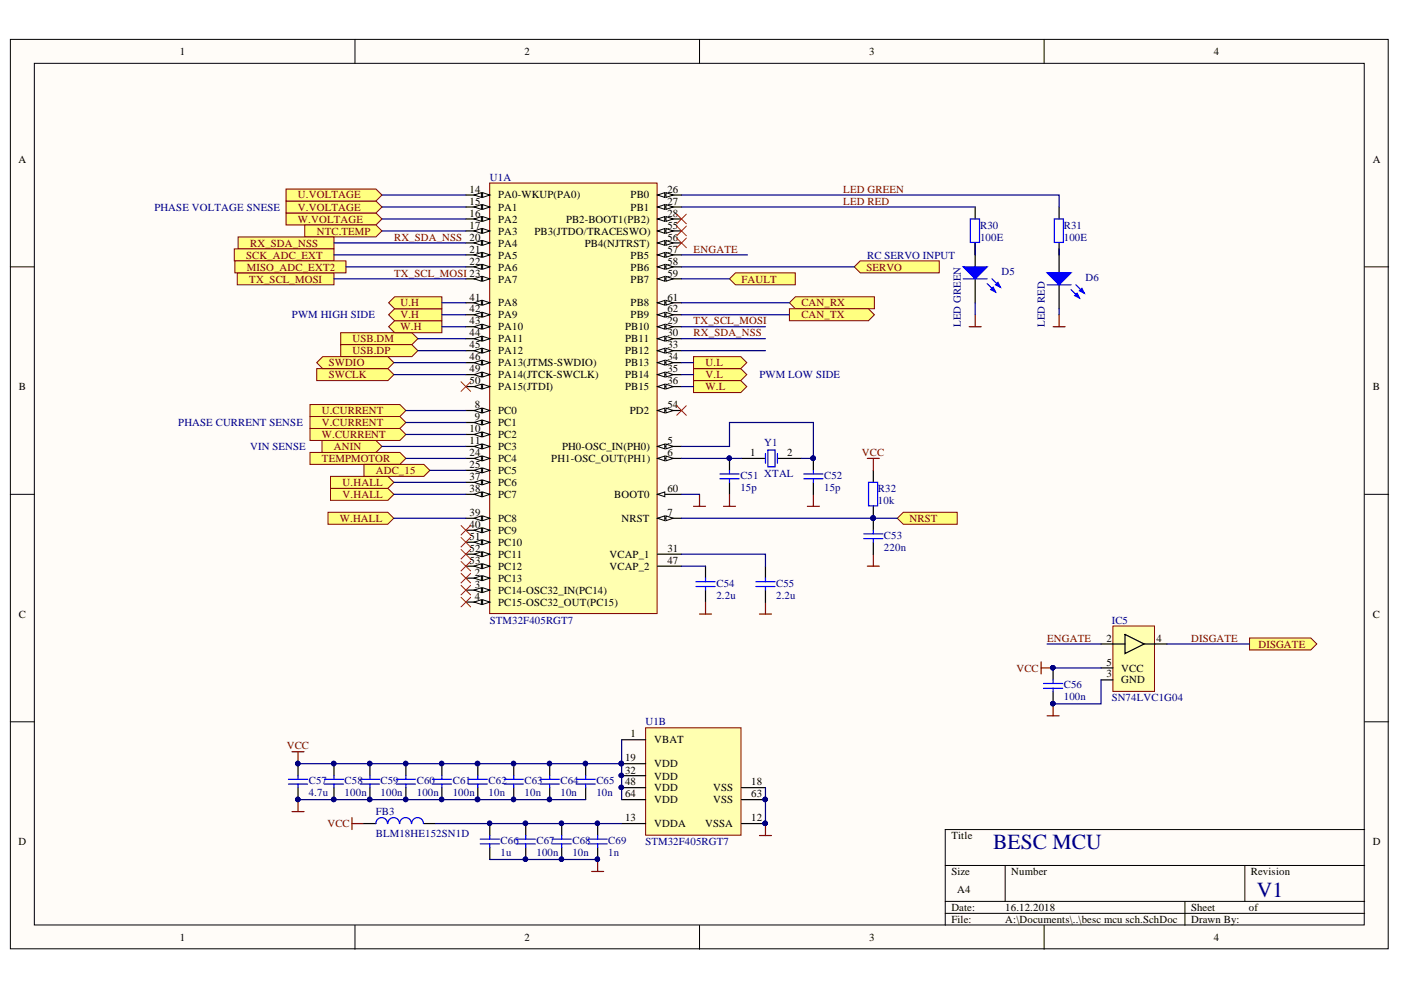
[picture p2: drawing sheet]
<svg xmlns="http://www.w3.org/2000/svg" width="297mm" height="210mm" viewBox="0 0 297 210" stroke-linecap="round" stroke-linejoin="round" font-family="sans-serif">
<defs><g id="words">
<g font-size="4.6" fill="#000080">
<text x="210.6" y="180">BESC MCU</text>
<text x="266.5" y="190.1">V1</text>
</g>
<g font-size="2.3">
<text x="38.1" y="11.7">1</text>
<text x="111.2" y="11.7">2</text>
<text x="184.3" y="11.7">3</text>
<text x="257.4" y="11.7">4</text>
<text x="3.9" y="34.5">A</text>
<text x="291.1" y="34.5">A</text>
<text x="99.5" y="40.8">14</text>
<text x="141.5" y="40.8">26</text>
<text x="99.5" y="43.4">15</text>
<text x="99.5" y="46">16</text>
<text x="105.6" y="42.1">PA0-WKUP(PA0)</text>
<text x="105.6" y="44.7">PA1</text>
<text x="105.6" y="47.2">PA2</text>
<text x="120" y="47.2">PB2-BOOT1(PB2)</text>
<text x="133.7" y="42.1">PB0</text>
<text x="133.7" y="44.7">PB1</text>
<text x="141.5" y="43.4">27</text>
<text x="141.5" y="46">28</text>
<text x="99.5" y="48.5">17</text>
<text x="99.5" y="53.6">21</text>
<text x="105.6" y="49.8">PA3</text>
<text x="105.6" y="52.3">PA4</text>
<text x="113.3" y="49.8">PB3(JTDO/TRACESWO)</text>
<text x="124" y="52.3">PB4(NJTRST)</text>
<text x="141.5" y="48.5">55</text>
<text x="141.5" y="51">56</text>
<text x="141.5" y="53.6">57</text>
<text x="99.5" y="56.1">22</text>
<text x="105.6" y="54.8">PA5</text>
<text x="105.6" y="57.4">PA6</text>
<text x="105.6" y="59.9">PA7</text>
<text x="133.7" y="54.8">PB5</text>
<text x="133.7" y="57.4">PB6</text>
<text x="133.7" y="59.9">PB7</text>
<text x="141.5" y="56.1">58</text>
<text x="141.5" y="58.6">59</text>
<text x="99.5" y="63.7">41</text>
<text x="105.6" y="65">PA8</text>
<text x="133.7" y="65">PB8</text>
<text x="141.5" y="63.7">61</text>
<text x="99.5" y="66.2">42</text>
<text x="99.5" y="68.8">43</text>
<text x="99.5" y="71.3">44</text>
<text x="105.6" y="67.5">PA9</text>
<text x="105.6" y="70.1">PA10</text>
<text x="132.5" y="70.1">PB10</text>
<text x="133.7" y="67.5">PB9</text>
<text x="141.5" y="68.8">29</text>
<text x="141.5" y="71.3">30</text>
<text x="141.5" y="66.2">62</text>
<text x="99.5" y="73.9">45</text>
<text x="99.5" y="76.4">46</text>
<text x="105.6" y="72.6">PA11</text>
<text x="105.6" y="75.1">PA12</text>
<text x="105.6" y="77.7">PA13(JTMS-SWDIO)</text>
<text x="132.5" y="72.6">PB11</text>
<text x="132.5" y="75.1">PB12</text>
<text x="132.5" y="77.7">PB13</text>
<text x="141.5" y="73.9">33</text>
<text x="141.5" y="76.4">34</text>
<text x="4" y="82.7">B</text>
<text x="99.5" y="78.9">49</text>
<text x="99.5" y="81.5">50</text>
<text x="105.6" y="80.2">PA14(JTCK-SWCLK)</text>
<text x="105.6" y="82.7">PA15(JTDI)</text>
<text x="132.5" y="80.2">PB14</text>
<text x="132.5" y="82.7">PB15</text>
<text x="141.5" y="78.9">35</text>
<text x="141.5" y="81.5">36</text>
<text x="291.1" y="82.7">B</text>
<text x="100.6" y="86.5">8</text>
<text x="100.6" y="89.1">9</text>
<text x="105.6" y="87.8">PC0</text>
<text x="133.5" y="87.8">PD2</text>
<text x="141.5" y="86.5">54</text>
<text x="99.5" y="91.6">10</text>
<text x="99.5" y="94.1">11</text>
<text x="105.6" y="90.3">PC1</text>
<text x="105.6" y="92.9">PC2</text>
<text x="105.6" y="95.4">PC3</text>
<text x="119.2" y="95.4">PH0-OSC_IN(PH0)</text>
<text x="141.5" y="94.1">5</text>
<text x="99.5" y="96.7">24</text>
<text x="99.5" y="99.2">25</text>
<text x="99.5" y="101.7">37</text>
<text x="105.6" y="97.9">PC4</text>
<text x="105.6" y="100.5">PC5</text>
<text x="116.9" y="97.9">PH1-OSC_OUT(PH1)</text>
<text x="141.5" y="96.7">6</text>
<text x="159.1" y="96.7">1</text>
<text x="166.9" y="96.7">2</text>
<text x="99.5" y="104.4">38</text>
<text x="105.6" y="103">PC6</text>
<text x="105.6" y="105.6">PC7</text>
<text x="130.2" y="105.6">BOOT0</text>
<text x="141.5" y="104.4">60</text>
<text x="99.5" y="109.4">39</text>
<text x="99.5" y="112">40</text>
<text x="105.6" y="110.7">PC8</text>
<text x="105.6" y="113.2">PC9</text>
<text x="131.8" y="110.7">NRST</text>
<text x="141.5" y="109.4">7</text>
<text x="99.5" y="114.5">51</text>
<text x="99.5" y="117">52</text>
<text x="99.5" y="119.6">53</text>
<text x="105.6" y="115.8">PC10</text>
<text x="105.6" y="118.3">PC11</text>
<text x="129.2" y="118.3">VCAP_1</text>
<text x="141.5" y="117">31</text>
<text x="141.5" y="119.6">47</text>
<text x="100.6" y="122.1">2</text>
<text x="100.6" y="124.6">3</text>
<text x="105.6" y="123.4">PC13</text>
<text x="105.6" y="125.9">PC14-OSC32_IN(PC14)</text>
<text x="105.6" y="120.8">PC12</text>
<text x="129.2" y="120.8">VCAP_2</text>
<text x="4" y="131">C</text>
<text x="100.6" y="127.2">4</text>
<text x="105.6" y="128.4">PC15-OSC32_OUT(PC15)</text>
<text x="291.1" y="131">C</text>
<text x="234.6" y="136">2</text>
<text x="245.2" y="136">4</text>
<text x="234.6" y="141.1">5</text>
<text x="234.6" y="143.6">3</text>
<text x="237.7" y="142.4">VCC</text>
<text x="237.7" y="144.9">GND</text>
<text x="132.5" y="161.4">19</text>
<text x="133.7" y="156.3">1</text>
<text x="138.7" y="157.6">VBAT</text>
<text x="132.5" y="164">32</text>
<text x="132.5" y="166.5">48</text>
<text x="138.7" y="162.7">VDD</text>
<text x="138.7" y="165.3">VDD</text>
<text x="138.7" y="167.8">VDD</text>
<text x="151.2" y="167.8">VSS</text>
<text x="159.2" y="166.5">18</text>
<text x="132.5" y="169.1">64</text>
<text x="138.7" y="170.3">VDD</text>
<text x="151.2" y="170.3">VSS</text>
<text x="159.2" y="169.1">63</text>
<text x="3.9" y="179.2">D</text>
<text x="132.5" y="174.1">13</text>
<text x="138.7" y="175.4">VDDA</text>
<text x="149.5" y="175.4">VSSA</text>
<text x="159.2" y="174.1">12</text>
<text x="201.7" y="177.9">Title</text>
<text x="291.1" y="179.2">D</text>
<text x="201.7" y="185.6">Size</text>
<text x="214.4" y="185.6">Number</text>
<text x="265.2" y="185.6">Revision</text>
<text x="203" y="189.4">A4</text>
<text x="201.7" y="193.2">Date:</text>
<text x="201.7" y="195.7">File:</text>
<text x="213.1" y="193.2">16.12.2018</text>
<text x="213.1" y="195.7">A:\Documents\..\besc mcu sch.SchDoc</text>
<text x="252.5" y="193.2">Sheet</text>
<text x="252.5" y="195.7">Drawn By:</text>
<text x="264.8" y="193.2">of</text>
<text x="38.1" y="199.5">1</text>
<text x="111.2" y="199.5">2</text>
<text x="184.3" y="199.5">3</text>
<text x="257.4" y="199.5">4</text>
</g>
<g font-size="2.3" fill="#000080">
<text x="103.9" y="38.3">U1A</text>
<text x="32.7" y="44.7">PHASE VOLTAGE SNESE</text>
<text x="207.8" y="48.5">R30</text>
<text x="207.8" y="51">100E</text>
<text x="225.6" y="48.5">R31</text>
<text x="225.6" y="51">100E</text>
<text x="183.9" y="54.8">RC SERVO INPUT</text>
<text x="212.4" y="58.4">D5</text>
<text x="230.1" y="59.7">D6</text>
<text x="61.9" y="67.5">PWM HIGH SIDE</text>
<text x="203.7" y="69.3" transform="rotate(-90 203.7 69.3)">LED GREEN</text>
<text x="221.5" y="69.3" transform="rotate(-90 221.5 69.3)">LED RED</text>
<text x="161" y="80.2">PWM LOW SIDE</text>
<text x="37.8" y="90.3">PHASE CURRENT SENSE</text>
<text x="53" y="95.4">VIN SENSE</text>
<text x="162" y="94.6">Y1</text>
<text x="157" y="101.5">C51 XTAL</text>
<text x="174.7" y="101.5">C52</text>
<text x="157" y="104.1">15p</text>
<text x="174.7" y="104.1">15p</text>
<text x="186.1" y="104.4">R32</text>
<text x="186.1" y="106.9">10k</text>
<text x="187.4" y="114.2">C53</text>
<text x="187.4" y="116.8">220n</text>
<text x="151.9" y="124.4">C54</text>
<text x="164.6" y="124.4">C55</text>
<text x="151.9" y="126.9">2.2u</text>
<text x="164.6" y="126.9">2.2u</text>
<text x="103.9" y="132.2">STM32F405RGT7</text>
<text x="235.7" y="132.2">IC5</text>
<text x="225.6" y="145.9">C56</text>
<text x="225.6" y="148.5">100n</text>
<text x="235.7" y="148.7">SN74LVC1G04</text>
<text x="136.8" y="153.8">U1B</text>
<text x="65.5" y="166.3">C57</text>
<text x="73.1" y="166.3">C58</text>
<text x="80.7" y="166.3">C59</text>
<text x="88.4" y="166.3">C60</text>
<text x="96" y="166.3">C61</text>
<text x="103.6" y="166.3">C62</text>
<text x="111.2" y="166.3">C63</text>
<text x="118.8" y="166.3">C64</text>
<text x="126.4" y="166.3">C65</text>
<text x="65.5" y="168.8">4.7u</text>
<text x="73.1" y="168.8">100n</text>
<text x="79.7" y="172.9">FB3</text>
<text x="80.7" y="168.8">100n</text>
<text x="88.4" y="168.8">100n</text>
<text x="96" y="168.8">100n</text>
<text x="103.6" y="168.8">10n</text>
<text x="111.2" y="168.8">10n</text>
<text x="118.8" y="168.8">10n</text>
<text x="126.4" y="168.8">10n</text>
<text x="79.7" y="177.4">BLM18HE152SN1D</text>
<text x="106.1" y="179">C66</text>
<text x="113.7" y="179">C67</text>
<text x="121.4" y="179">C68</text>
<text x="129" y="179">C69</text>
<text x="136.8" y="179.2">STM32F405RGT7</text>
<text x="106.1" y="181.5">1u</text>
<text x="113.7" y="181.5">100n</text>
<text x="121.4" y="181.5">10n</text>
<text x="129" y="181.5">1n</text>
</g>
<g font-size="2.3" fill="#800000">
<text x="178.8" y="40.8">LED GREEN</text>
<text x="63.2" y="47.2">W.VOLTAGE</text>
<text x="63.2" y="44.7">V.VOLTAGE</text>
<text x="63.2" y="42.1">U.VOLTAGE</text>
<text x="178.8" y="43.4">LED RED</text>
<text x="53" y="52.3">RX_SDA_NSS</text>
<text x="67.1" y="49.8">NTC.TEMP</text>
<text x="83.6" y="51">RX_SDA_NSS 20</text>
<text x="147.1" y="53.6">ENGATE</text>
<text x="52.2" y="54.8">SCK_ADC_EXT</text>
<text x="52.3" y="57.4">MISO_ADC_EXT2</text>
<text x="52.9" y="59.9">TX_SCL_MOSI</text>
<text x="83.6" y="58.6">TX_SCL_MOSI 23</text>
<text x="157.2" y="59.9">FAULT</text>
<text x="183.7" y="57.4">SERVO</text>
<text x="84.9" y="65">U.H</text>
<text x="169.9" y="65">CAN_RX</text>
<text x="84.9" y="70.1">W.H</text>
<text x="84.9" y="67.5">V.H</text>
<text x="147.1" y="71.3">RX_SDA_NSS</text>
<text x="147.1" y="68.8">TX_SCL_MOSI</text>
<text x="169.9" y="67.5">CAN_TX</text>
<text x="69.7" y="77.7">SWDIO</text>
<text x="74.8" y="72.6">USB.DM</text>
<text x="74.8" y="75.1">USB.DP</text>
<text x="149.6" y="77.7">U.L</text>
<text x="69.7" y="80.2">SWCLK</text>
<text x="149.6" y="82.7">W.L</text>
<text x="149.6" y="80.2">V.L</text>
<text x="68.2" y="87.8">U.CURRENT</text>
<text x="68.2" y="90.3">V.CURRENT</text>
<text x="68.2" y="92.9">W.CURRENT</text>
<text x="70.8" y="95.4">ANIN</text>
<text x="68.2" y="97.9">TEMPMOTOR</text>
<text x="79.7" y="100.5">ADC_15</text>
<text x="182.8" y="96.7">VCC</text>
<text x="72.6" y="105.6">V.HALL</text>
<text x="72.6" y="103">U.HALL</text>
<text x="72.1" y="110.7">W.HALL</text>
<text x="192.8" y="110.7">NRST</text>
<text x="222" y="136">ENGATE</text>
<text x="252.5" y="136">DISGATE</text>
<text x="266.8" y="137.3">DISGATE</text>
<text x="215.5" y="142.4">VCC</text>
<text x="60.8" y="158.9">VCC</text>
<text x="69.4" y="175.4">VCC</text>
</g>
</g></defs>
<g fill="#fffcf8" stroke="#000" stroke-width=".21">
<path d="M2.2 8.4h292.1v192.8h-292.1z"/>
<path d="M7.3 13.4h281.9v182.7h-281.9z"/>
</g>
<g fill="none" stroke="#000" stroke-width=".21">
<path d="M75.3 8.4v5M148.3 8.4v5M221.4 8.4v5M2.2 56.6h5.1M289.3 56.6h5.1M2.2 104.8h5.1M289.3 104.8h5.1M2.2 153h5.1M289.3 153h5.1M289.3 175.9h-88.9v20.3M75.3 196.2v5.1M148.3 196.2v5.1"/>
<path d="M200.4 183.5h88.9M200.4 191.1h88.9M200.4 193.7h88.9M213.1 183.5v7.6M221.4 196.2v5.1M251.2 191.1v5.1M263.9 183.5v7.6"/>
</g>
<path d="M103.8 38.8h35.5v91.3h-35.5z" fill="#ffffb0" stroke="#800000" stroke-width=".21"/>
<path d="M98.8 41.4h5" fill="none" stroke="#000" stroke-width=".25"/>
<path d="M102.3 40.8l1.5 .6-1.5 .5z" fill="#fffcf8"/>
<path d="M102.3 40.8l1.5 .6-1.5 .5z" fill="none" stroke="#000" stroke-width=".21"/>
<path d="M100.5 41.4l1.6-.6v1.1z" fill="#fffcf8"/>
<path d="M100.5 41.4l1.6-.6v1.1z" fill="none" stroke="#000" stroke-width=".21"/>
<path d="M98.8 43.9h5" fill="none" stroke="#000" stroke-width=".25"/>
<path d="M102.3 43.4l1.5 .5-1.5 .5z" fill="#fffcf8"/>
<path d="M102.3 43.4l1.5 .5-1.5 .5z" fill="none" stroke="#000" stroke-width=".21"/>
<path d="M100.5 43.9l1.6-.5v1z" fill="#fffcf8"/>
<path d="M100.5 43.9l1.6-.5v1z" fill="none" stroke="#000" stroke-width=".21"/>
<path d="M98.8 46.4h5" fill="none" stroke="#000" stroke-width=".25"/>
<path d="M102.3 45.9l1.5 .5-1.5 .5z" fill="#fffcf8"/>
<path d="M102.3 45.9l1.5 .5-1.5 .5z" fill="none" stroke="#000" stroke-width=".21"/>
<path d="M100.5 46.4l1.6-.5v1z" fill="#fffcf8"/>
<path d="M100.5 46.4l1.6-.5v1z" fill="none" stroke="#000" stroke-width=".21"/>
<path d="M98.8 49h5" fill="none" stroke="#000" stroke-width=".25"/>
<path d="M102.3 48.5l1.5 .5-1.5 .5z" fill="#fffcf8"/>
<path d="M102.3 48.5l1.5 .5-1.5 .5z" fill="none" stroke="#000" stroke-width=".21"/>
<path d="M100.5 49l1.6-.5v1z" fill="#fffcf8"/>
<path d="M100.5 49l1.6-.5v1z" fill="none" stroke="#000" stroke-width=".21"/>
<path d="M98.8 51.5h5" fill="none" stroke="#000" stroke-width=".25"/>
<path d="M102.3 51l1.5 .5-1.5 .5z" fill="#fffcf8"/>
<path d="M102.3 51l1.5 .5-1.5 .5z" fill="none" stroke="#000" stroke-width=".21"/>
<path d="M100.5 51.5l1.6-.5v1z" fill="#fffcf8"/>
<path d="M100.5 51.5l1.6-.5v1z" fill="none" stroke="#000" stroke-width=".21"/>
<path d="M98.8 54h5" fill="none" stroke="#000" stroke-width=".25"/>
<path d="M102.3 53.5l1.5 .5-1.5 .5z" fill="#fffcf8"/>
<path d="M102.3 53.5l1.5 .5-1.5 .5z" fill="none" stroke="#000" stroke-width=".21"/>
<path d="M100.5 54l1.6-.5v1z" fill="#fffcf8"/>
<path d="M100.5 54l1.6-.5v1z" fill="none" stroke="#000" stroke-width=".21"/>
<path d="M98.8 56.6h5" fill="none" stroke="#000" stroke-width=".25"/>
<path d="M102.3 56.1l1.5 .5-1.5 .5z" fill="#fffcf8"/>
<path d="M102.3 56.1l1.5 .5-1.5 .5z" fill="none" stroke="#000" stroke-width=".21"/>
<path d="M100.5 56.6l1.6-.5v1z" fill="#fffcf8"/>
<path d="M100.5 56.6l1.6-.5v1z" fill="none" stroke="#000" stroke-width=".21"/>
<path d="M98.8 59.1h5" fill="none" stroke="#000" stroke-width=".25"/>
<path d="M102.3 58.6l1.5 .5-1.5 .5z" fill="#fffcf8"/>
<path d="M102.3 58.6l1.5 .5-1.5 .5z" fill="none" stroke="#000" stroke-width=".21"/>
<path d="M100.5 59.1l1.6-.5v1z" fill="#fffcf8"/>
<path d="M100.5 59.1l1.6-.5v1z" fill="none" stroke="#000" stroke-width=".21"/>
<path d="M139.4 41.4h5.1" fill="none" stroke="#000" stroke-width=".25"/>
<path d="M139.4 41.4l1.5-.6v1.1z" fill="#fffcf8"/>
<path d="M139.4 41.4l1.5-.6v1.1z" fill="none" stroke="#000" stroke-width=".21"/>
<path d="M141.2 40.8l1.5 .6-1.5 .5z" fill="#fffcf8"/>
<path d="M141.2 40.8l1.5 .6-1.5 .5z" fill="none" stroke="#000" stroke-width=".21"/>
<path d="M139.4 43.9h5.1" fill="none" stroke="#000" stroke-width=".25"/>
<path d="M139.4 43.9l1.5-.5v1z" fill="#fffcf8"/>
<path d="M139.4 43.9l1.5-.5v1z" fill="none" stroke="#000" stroke-width=".21"/>
<path d="M141.2 43.4l1.5 .5-1.5 .5z" fill="#fffcf8"/>
<path d="M141.2 43.4l1.5 .5-1.5 .5z" fill="none" stroke="#000" stroke-width=".21"/>
<path d="M139.4 46.4h5.1" fill="none" stroke="#000" stroke-width=".25"/>
<path d="M139.4 46.4l1.5-.5v1z" fill="#fffcf8"/>
<path d="M139.4 46.4l1.5-.5v1z" fill="none" stroke="#000" stroke-width=".21"/>
<path d="M141.2 45.9l1.5 .5-1.5 .5z" fill="#fffcf8"/>
<path d="M141.2 45.9l1.5 .5-1.5 .5z" fill="none" stroke="#000" stroke-width=".21"/>
<path d="M139.4 69.3h5.1" fill="none" stroke="#000" stroke-width=".25"/>
<path d="M139.4 69.3l1.5-.5v1z" fill="#fffcf8"/>
<path d="M139.4 69.3l1.5-.5v1z" fill="none" stroke="#000" stroke-width=".21"/>
<path d="M141.2 68.8l1.5 .5-1.5 .5z" fill="#fffcf8"/>
<path d="M141.2 68.8l1.5 .5-1.5 .5z" fill="none" stroke="#000" stroke-width=".21"/>
<path d="M139.4 71.8h5.1" fill="none" stroke="#000" stroke-width=".25"/>
<path d="M139.4 71.8l1.5-.5v1z" fill="#fffcf8"/>
<path d="M139.4 71.8l1.5-.5v1z" fill="none" stroke="#000" stroke-width=".21"/>
<path d="M141.2 71.3l1.5 .5-1.5 .5z" fill="#fffcf8"/>
<path d="M141.2 71.3l1.5 .5-1.5 .5z" fill="none" stroke="#000" stroke-width=".21"/>
<path d="M139.4 74.3h5.1" fill="none" stroke="#000" stroke-width=".25"/>
<path d="M139.4 74.3l1.5-.5v1.1z" fill="#fffcf8"/>
<path d="M139.4 74.3l1.5-.5v1.1z" fill="none" stroke="#000" stroke-width=".21"/>
<path d="M141.2 73.8l1.5 .5-1.5 .6z" fill="#fffcf8"/>
<path d="M141.2 73.8l1.5 .5-1.5 .6z" fill="none" stroke="#000" stroke-width=".21"/>
<path d="M139.4 76.9h5.1" fill="none" stroke="#000" stroke-width=".25"/>
<path d="M139.4 76.9l1.5-.5v1z" fill="#fffcf8"/>
<path d="M139.4 76.9l1.5-.5v1z" fill="none" stroke="#000" stroke-width=".21"/>
<path d="M141.2 76.4l1.5 .5-1.5 .5z" fill="#fffcf8"/>
<path d="M141.2 76.4l1.5 .5-1.5 .5z" fill="none" stroke="#000" stroke-width=".21"/>
<path d="M139.4 79.4h5.1" fill="none" stroke="#000" stroke-width=".25"/>
<path d="M139.4 79.4l1.5-.5v1z" fill="#fffcf8"/>
<path d="M139.4 79.4l1.5-.5v1z" fill="none" stroke="#000" stroke-width=".21"/>
<path d="M141.2 78.9l1.5 .5-1.5 .5z" fill="#fffcf8"/>
<path d="M141.2 78.9l1.5 .5-1.5 .5z" fill="none" stroke="#000" stroke-width=".21"/>
<path d="M139.4 82h5.1" fill="none" stroke="#000" stroke-width=".25"/>
<path d="M139.4 82l1.5-.5v1z" fill="#fffcf8"/>
<path d="M139.4 82l1.5-.5v1z" fill="none" stroke="#000" stroke-width=".21"/>
<path d="M141.2 81.5l1.5 .5-1.5 .5z" fill="#fffcf8"/>
<path d="M141.2 81.5l1.5 .5-1.5 .5z" fill="none" stroke="#000" stroke-width=".21"/>
<path d="M98.8 64.2h5" fill="none" stroke="#000" stroke-width=".25"/>
<path d="M102.3 63.7l1.5 .5-1.5 .5z" fill="#fffcf8"/>
<path d="M102.3 63.7l1.5 .5-1.5 .5z" fill="none" stroke="#000" stroke-width=".21"/>
<path d="M100.5 64.2l1.6-.5v1z" fill="#fffcf8"/>
<path d="M100.5 64.2l1.6-.5v1z" fill="none" stroke="#000" stroke-width=".21"/>
<path d="M98.8 66.7h5" fill="none" stroke="#000" stroke-width=".25"/>
<path d="M102.3 66.2l1.5 .5-1.5 .5z" fill="#fffcf8"/>
<path d="M102.3 66.2l1.5 .5-1.5 .5z" fill="none" stroke="#000" stroke-width=".21"/>
<path d="M100.5 66.7l1.6-.5v1z" fill="#fffcf8"/>
<path d="M100.5 66.7l1.6-.5v1z" fill="none" stroke="#000" stroke-width=".21"/>
<path d="M98.8 69.3h5" fill="none" stroke="#000" stroke-width=".25"/>
<path d="M102.3 68.8l1.5 .5-1.5 .5z" fill="#fffcf8"/>
<path d="M102.3 68.8l1.5 .5-1.5 .5z" fill="none" stroke="#000" stroke-width=".21"/>
<path d="M100.5 69.3l1.6-.5v1z" fill="#fffcf8"/>
<path d="M100.5 69.3l1.6-.5v1z" fill="none" stroke="#000" stroke-width=".21"/>
<path d="M98.8 71.8h5" fill="none" stroke="#000" stroke-width=".25"/>
<path d="M102.3 71.3l1.5 .5-1.5 .5z" fill="#fffcf8"/>
<path d="M102.3 71.3l1.5 .5-1.5 .5z" fill="none" stroke="#000" stroke-width=".21"/>
<path d="M100.5 71.8l1.6-.5v1z" fill="#fffcf8"/>
<path d="M100.5 71.8l1.6-.5v1z" fill="none" stroke="#000" stroke-width=".21"/>
<path d="M98.8 74.3h5" fill="none" stroke="#000" stroke-width=".25"/>
<path d="M102.3 73.8l1.5 .5-1.5 .6z" fill="#fffcf8"/>
<path d="M102.3 73.8l1.5 .5-1.5 .6z" fill="none" stroke="#000" stroke-width=".21"/>
<path d="M100.5 74.3l1.6-.5v1.1z" fill="#fffcf8"/>
<path d="M100.5 74.3l1.6-.5v1.1z" fill="none" stroke="#000" stroke-width=".21"/>
<path d="M98.8 76.9h5" fill="none" stroke="#000" stroke-width=".25"/>
<path d="M102.3 76.4l1.5 .5-1.5 .5z" fill="#fffcf8"/>
<path d="M102.3 76.4l1.5 .5-1.5 .5z" fill="none" stroke="#000" stroke-width=".21"/>
<path d="M100.5 76.9l1.6-.5v1z" fill="#fffcf8"/>
<path d="M100.5 76.9l1.6-.5v1z" fill="none" stroke="#000" stroke-width=".21"/>
<path d="M98.8 79.4h5" fill="none" stroke="#000" stroke-width=".25"/>
<path d="M102.3 78.9l1.5 .5-1.5 .5z" fill="#fffcf8"/>
<path d="M102.3 78.9l1.5 .5-1.5 .5z" fill="none" stroke="#000" stroke-width=".21"/>
<path d="M100.5 79.4l1.6-.5v1z" fill="#fffcf8"/>
<path d="M100.5 79.4l1.6-.5v1z" fill="none" stroke="#000" stroke-width=".21"/>
<path d="M98.8 82h5" fill="none" stroke="#000" stroke-width=".25"/>
<path d="M102.3 81.5l1.5 .5-1.5 .5z" fill="#fffcf8"/>
<path d="M102.3 81.5l1.5 .5-1.5 .5z" fill="none" stroke="#000" stroke-width=".21"/>
<path d="M100.5 82l1.6-.5v1z" fill="#fffcf8"/>
<path d="M100.5 82l1.6-.5v1z" fill="none" stroke="#000" stroke-width=".21"/>
<path d="M139.4 49h5.1" fill="none" stroke="#000" stroke-width=".25"/>
<path d="M139.4 49l1.5-.5v1z" fill="#fffcf8"/>
<path d="M139.4 49l1.5-.5v1z" fill="none" stroke="#000" stroke-width=".21"/>
<path d="M141.2 48.5l1.5 .5-1.5 .5z" fill="#fffcf8"/>
<path d="M141.2 48.5l1.5 .5-1.5 .5z" fill="none" stroke="#000" stroke-width=".21"/>
<path d="M139.4 51.5h5.1" fill="none" stroke="#000" stroke-width=".25"/>
<path d="M139.4 51.5l1.5-.5v1z" fill="#fffcf8"/>
<path d="M139.4 51.5l1.5-.5v1z" fill="none" stroke="#000" stroke-width=".21"/>
<path d="M141.2 51l1.5 .5-1.5 .5z" fill="#fffcf8"/>
<path d="M141.2 51l1.5 .5-1.5 .5z" fill="none" stroke="#000" stroke-width=".21"/>
<path d="M139.4 54h5.1" fill="none" stroke="#000" stroke-width=".25"/>
<path d="M139.4 54l1.5-.5v1z" fill="#fffcf8"/>
<path d="M139.4 54l1.5-.5v1z" fill="none" stroke="#000" stroke-width=".21"/>
<path d="M141.2 53.5l1.5 .5-1.5 .5z" fill="#fffcf8"/>
<path d="M141.2 53.5l1.5 .5-1.5 .5z" fill="none" stroke="#000" stroke-width=".21"/>
<path d="M139.4 56.6h5.1" fill="none" stroke="#000" stroke-width=".25"/>
<path d="M139.4 56.6l1.5-.5v1z" fill="#fffcf8"/>
<path d="M139.4 56.6l1.5-.5v1z" fill="none" stroke="#000" stroke-width=".21"/>
<path d="M141.2 56.1l1.5 .5-1.5 .5z" fill="#fffcf8"/>
<path d="M141.2 56.1l1.5 .5-1.5 .5z" fill="none" stroke="#000" stroke-width=".21"/>
<path d="M139.4 59.1h5.1" fill="none" stroke="#000" stroke-width=".25"/>
<path d="M139.4 59.1l1.5-.5v1z" fill="#fffcf8"/>
<path d="M139.4 59.1l1.5-.5v1z" fill="none" stroke="#000" stroke-width=".21"/>
<path d="M141.2 58.6l1.5 .5-1.5 .5z" fill="#fffcf8"/>
<path d="M141.2 58.6l1.5 .5-1.5 .5z" fill="none" stroke="#000" stroke-width=".21"/>
<path d="M139.4 64.2h5.1" fill="none" stroke="#000" stroke-width=".25"/>
<path d="M139.4 64.2l1.5-.5v1z" fill="#fffcf8"/>
<path d="M139.4 64.2l1.5-.5v1z" fill="none" stroke="#000" stroke-width=".21"/>
<path d="M141.2 63.7l1.5 .5-1.5 .5z" fill="#fffcf8"/>
<path d="M141.2 63.7l1.5 .5-1.5 .5z" fill="none" stroke="#000" stroke-width=".21"/>
<path d="M139.4 66.7h5.1" fill="none" stroke="#000" stroke-width=".25"/>
<path d="M139.4 66.7l1.5-.5v1z" fill="#fffcf8"/>
<path d="M139.4 66.7l1.5-.5v1z" fill="none" stroke="#000" stroke-width=".21"/>
<path d="M141.2 66.2l1.5 .5-1.5 .5z" fill="#fffcf8"/>
<path d="M141.2 66.2l1.5 .5-1.5 .5z" fill="none" stroke="#000" stroke-width=".21"/>
<path d="M98.8 122.6h5" fill="none" stroke="#000" stroke-width=".25"/>
<path d="M102.3 122.1l1.5 .5-1.5 .5z" fill="#fffcf8"/>
<path d="M102.3 122.1l1.5 .5-1.5 .5z" fill="none" stroke="#000" stroke-width=".21"/>
<path d="M100.5 122.6l1.6-.5v1z" fill="#fffcf8"/>
<path d="M100.5 122.6l1.6-.5v1z" fill="none" stroke="#000" stroke-width=".21"/>
<path d="M98.8 125.1h5" fill="none" stroke="#000" stroke-width=".25"/>
<path d="M102.3 124.6l1.5 .5-1.5 .5z" fill="#fffcf8"/>
<path d="M102.3 124.6l1.5 .5-1.5 .5z" fill="none" stroke="#000" stroke-width=".21"/>
<path d="M100.5 125.1l1.6-.5v1z" fill="#fffcf8"/>
<path d="M100.5 125.1l1.6-.5v1z" fill="none" stroke="#000" stroke-width=".21"/>
<path d="M98.8 127.7h5" fill="none" stroke="#000" stroke-width=".25"/>
<path d="M102.3 127.1l1.5 .6-1.5 .5z" fill="#fffcf8"/>
<path d="M102.3 127.1l1.5 .6-1.5 .5z" fill="none" stroke="#000" stroke-width=".21"/>
<path d="M100.5 127.7l1.6-.6v1.1z" fill="#fffcf8"/>
<path d="M100.5 127.7l1.6-.6v1.1z" fill="none" stroke="#000" stroke-width=".21"/>
<path d="M98.8 87h5" fill="none" stroke="#000" stroke-width=".25"/>
<path d="M102.3 86.5l1.5 .5-1.5 .5z" fill="#fffcf8"/>
<path d="M102.3 86.5l1.5 .5-1.5 .5z" fill="none" stroke="#000" stroke-width=".21"/>
<path d="M100.5 87l1.6-.5v1z" fill="#fffcf8"/>
<path d="M100.5 87l1.6-.5v1z" fill="none" stroke="#000" stroke-width=".21"/>
<path d="M98.8 89.6h5" fill="none" stroke="#000" stroke-width=".25"/>
<path d="M102.3 89.1l1.5 .5-1.5 .5z" fill="#fffcf8"/>
<path d="M102.3 89.1l1.5 .5-1.5 .5z" fill="none" stroke="#000" stroke-width=".21"/>
<path d="M100.5 89.6l1.6-.5v1z" fill="#fffcf8"/>
<path d="M100.5 89.6l1.6-.5v1z" fill="none" stroke="#000" stroke-width=".21"/>
<path d="M98.8 92.1h5" fill="none" stroke="#000" stroke-width=".25"/>
<path d="M102.3 91.6l1.5 .5-1.5 .5z" fill="#fffcf8"/>
<path d="M102.3 91.6l1.5 .5-1.5 .5z" fill="none" stroke="#000" stroke-width=".21"/>
<path d="M100.5 92.1l1.6-.5v1z" fill="#fffcf8"/>
<path d="M100.5 92.1l1.6-.5v1z" fill="none" stroke="#000" stroke-width=".21"/>
<path d="M98.8 94.7h5" fill="none" stroke="#000" stroke-width=".25"/>
<path d="M102.3 94.1l1.5 .6-1.5 .5z" fill="#fffcf8"/>
<path d="M102.3 94.1l1.5 .6-1.5 .5z" fill="none" stroke="#000" stroke-width=".21"/>
<path d="M100.5 94.7l1.6-.6v1.1z" fill="#fffcf8"/>
<path d="M100.5 94.7l1.6-.6v1.1z" fill="none" stroke="#000" stroke-width=".21"/>
<path d="M98.8 97.2h5" fill="none" stroke="#000" stroke-width=".25"/>
<path d="M102.3 96.7l1.5 .5-1.5 .5z" fill="#fffcf8"/>
<path d="M102.3 96.7l1.5 .5-1.5 .5z" fill="none" stroke="#000" stroke-width=".21"/>
<path d="M100.5 97.2l1.6-.5v1z" fill="#fffcf8"/>
<path d="M100.5 97.2l1.6-.5v1z" fill="none" stroke="#000" stroke-width=".21"/>
<path d="M98.8 99.7h5" fill="none" stroke="#000" stroke-width=".25"/>
<path d="M102.3 99.2l1.5 .5-1.5 .5z" fill="#fffcf8"/>
<path d="M102.3 99.2l1.5 .5-1.5 .5z" fill="none" stroke="#000" stroke-width=".21"/>
<path d="M100.5 99.7l1.6-.5v1z" fill="#fffcf8"/>
<path d="M100.5 99.7l1.6-.5v1z" fill="none" stroke="#000" stroke-width=".21"/>
<path d="M98.8 102.3h5" fill="none" stroke="#000" stroke-width=".25"/>
<path d="M102.3 101.8l1.5 .5-1.5 .5z" fill="#fffcf8"/>
<path d="M102.3 101.8l1.5 .5-1.5 .5z" fill="none" stroke="#000" stroke-width=".21"/>
<path d="M100.5 102.3l1.6-.5v1z" fill="#fffcf8"/>
<path d="M100.5 102.3l1.6-.5v1z" fill="none" stroke="#000" stroke-width=".21"/>
<path d="M98.8 104.8h5" fill="none" stroke="#000" stroke-width=".25"/>
<path d="M102.3 104.3l1.5 .5-1.5 .5z" fill="#fffcf8"/>
<path d="M102.3 104.3l1.5 .5-1.5 .5z" fill="none" stroke="#000" stroke-width=".21"/>
<path d="M100.5 104.8l1.6-.5v1z" fill="#fffcf8"/>
<path d="M100.5 104.8l1.6-.5v1z" fill="none" stroke="#000" stroke-width=".21"/>
<path d="M98.8 109.9h5" fill="none" stroke="#000" stroke-width=".25"/>
<path d="M102.3 109.4l1.5 .5-1.5 .5z" fill="#fffcf8"/>
<path d="M102.3 109.4l1.5 .5-1.5 .5z" fill="none" stroke="#000" stroke-width=".21"/>
<path d="M100.5 109.9l1.6-.5v1z" fill="#fffcf8"/>
<path d="M100.5 109.9l1.6-.5v1z" fill="none" stroke="#000" stroke-width=".21"/>
<path d="M98.8 112.4h5" fill="none" stroke="#000" stroke-width=".25"/>
<path d="M102.3 111.9l1.5 .5-1.5 .5z" fill="#fffcf8"/>
<path d="M102.3 111.9l1.5 .5-1.5 .5z" fill="none" stroke="#000" stroke-width=".21"/>
<path d="M100.5 112.4l1.6-.5v1z" fill="#fffcf8"/>
<path d="M100.5 112.4l1.6-.5v1z" fill="none" stroke="#000" stroke-width=".21"/>
<path d="M98.8 115h5" fill="none" stroke="#000" stroke-width=".25"/>
<path d="M102.3 114.5l1.5 .5-1.5 .5z" fill="#fffcf8"/>
<path d="M102.3 114.5l1.5 .5-1.5 .5z" fill="none" stroke="#000" stroke-width=".21"/>
<path d="M100.5 115l1.6-.5v1z" fill="#fffcf8"/>
<path d="M100.5 115l1.6-.5v1z" fill="none" stroke="#000" stroke-width=".21"/>
<path d="M98.8 117.5h5" fill="none" stroke="#000" stroke-width=".25"/>
<path d="M102.3 117l1.5 .5-1.5 .5z" fill="#fffcf8"/>
<path d="M102.3 117l1.5 .5-1.5 .5z" fill="none" stroke="#000" stroke-width=".21"/>
<path d="M100.5 117.5l1.6-.5v1z" fill="#fffcf8"/>
<path d="M100.5 117.5l1.6-.5v1z" fill="none" stroke="#000" stroke-width=".21"/>
<path d="M98.8 120h5" fill="none" stroke="#000" stroke-width=".25"/>
<path d="M102.3 119.5l1.5 .5-1.5 .5z" fill="#fffcf8"/>
<path d="M102.3 119.5l1.5 .5-1.5 .5z" fill="none" stroke="#000" stroke-width=".21"/>
<path d="M100.5 120l1.6-.5v1z" fill="#fffcf8"/>
<path d="M100.5 120l1.6-.5v1z" fill="none" stroke="#000" stroke-width=".21"/>
<path d="M139.4 87h5.1" fill="none" stroke="#000" stroke-width=".25"/>
<path d="M139.4 87l1.5-.5v1z" fill="#fffcf8"/>
<path d="M139.4 87l1.5-.5v1z" fill="none" stroke="#000" stroke-width=".21"/>
<path d="M141.2 86.5l1.5 .5-1.5 .5z" fill="#fffcf8"/>
<path d="M141.2 86.5l1.5 .5-1.5 .5z" fill="none" stroke="#000" stroke-width=".21"/>
<path d="M139.4 94.7h5.1" fill="none" stroke="#000" stroke-width=".25"/>
<path d="M139.4 94.7l1.5-.6v1.1z" fill="#fffcf8"/>
<path d="M139.4 94.7l1.5-.6v1.1z" fill="none" stroke="#000" stroke-width=".21"/>
<path d="M141.2 94.1l1.5 .6-1.5 .5z" fill="#fffcf8"/>
<path d="M141.2 94.1l1.5 .6-1.5 .5z" fill="none" stroke="#000" stroke-width=".21"/>
<path d="M139.4 97.2h5.1" fill="none" stroke="#000" stroke-width=".25"/>
<path d="M139.4 97.2l1.5-.5v1z" fill="#fffcf8"/>
<path d="M139.4 97.2l1.5-.5v1z" fill="none" stroke="#000" stroke-width=".21"/>
<path d="M141.2 96.7l1.5 .5-1.5 .5z" fill="#fffcf8"/>
<path d="M141.2 96.7l1.5 .5-1.5 .5z" fill="none" stroke="#000" stroke-width=".21"/>
<path d="M139.4 109.9h5.1" fill="none" stroke="#000" stroke-width=".25"/>
<path d="M139.4 109.9l1.5-.5v1z" fill="#fffcf8"/>
<path d="M139.4 109.9l1.5-.5v1z" fill="none" stroke="#000" stroke-width=".21"/>
<path d="M141.2 109.4l1.5 .5-1.5 .5z" fill="#fffcf8"/>
<path d="M141.2 109.4l1.5 .5-1.5 .5z" fill="none" stroke="#000" stroke-width=".21"/>
<path d="M139.4 117.5h5.1M139.4 104.8h5.1M139.4 120h5.1" fill="none" stroke="#000" stroke-width=".25"/>
<path d="M139.4 104.8l1.5-.5v1z" fill="#fffcf8"/>
<path d="M139.4 104.8l1.5-.5v1z" fill="none" stroke="#000" stroke-width=".21"/>
<path d="M136.9 154.3h20.2v22.8h-20.2z" fill="#ffffb0" stroke="#800000" stroke-width=".21"/>
<path d="M131.8 156.8h5.1M131.8 174.6h5.1M131.8 167h5.1M131.8 161.9h5.1M131.8 164.5h5.1M131.8 169.5h5.1M157.2 174.6h5.1M157.2 167h5.1M157.2 169.5h5.1" fill="none" stroke="#000" stroke-width=".25"/>
<g fill="#000080" stroke="#000080" stroke-width=".21">
<circle cx="162.2" cy="174.6" r=".46"/>
<circle cx="131.7" cy="161.9" r=".47"/>
<circle cx="131.7" cy="164.4" r=".46"/>
<circle cx="131.7" cy="167" r=".46"/>
<circle cx="162.2" cy="169.5" r=".47"/>
</g>
<g fill="#ffff80" stroke="#800000" stroke-width=".21">
<path d="M60.6 45.2h19.1l1.3 1.2-1.3 1.3h-19.1z" fill-rule="evenodd"/>
<path d="M60.6 42.6h19.1l1.3 1.3-1.3 1.3h-19.1z" fill-rule="evenodd"/>
<path d="M60.6 40.1h19.1l1.3 1.3-1.3 1.2h-19.1z" fill-rule="evenodd"/>
<path d="M64.6 47.7h15.1l1.3 1.3-1.3 1.2h-15.1z" fill-rule="evenodd"/>
<path d="M50.5 50.2h20.3v2.6h-20.3z" fill-rule="evenodd"/>
<path d="M49.7 52.8h21.1v2.5h-21.1z" fill-rule="evenodd"/>
<path d="M50.3 57.8h20.5v2.6h-20.5z" fill-rule="evenodd"/>
<path d="M49.8 55.3h23.6v2.5h-23.6z" fill-rule="evenodd"/>
<path d="M69.5 108.6h12.7l1.3 1.3-1.3 1.3h-12.7z" fill-rule="evenodd"/>
<path d="M70.1 103.5h12.1l1.3 1.3-1.3 1.3h-12.1z" fill-rule="evenodd"/>
<path d="M70.1 101h12.1l1.3 1.3-1.3 1.2h-12.1z" fill-rule="evenodd"/>
<path d="M72.2 70.5h15.1l1.3 1.3-1.3 1.3h-15.1z" fill-rule="evenodd"/>
<path d="M72.2 73.1h15.1l1.3 1.2-1.3 1.3h-15.1z" fill-rule="evenodd"/>
</g>
<path d="M97.7 80.9l2.1 2.1M99.8 80.9l-2.1 2.1" fill="none" stroke="#f00" stroke-width=".21"/>
<g fill="#ffff80" stroke="#800000" stroke-width=".21">
<path d="M67.2 78.2h15l1.3 1.2-1.3 1.3h-15z" fill-rule="evenodd"/>
<path d="M67.2 76.9l1.2-1.3h13.8l1.3 1.3-1.3 1.3h-13.8z" fill-rule="evenodd"/>
</g>
<path d="M147 107.3h2.6M148.3 104.8v2.5" fill="none" stroke="#800000" stroke-width=".25"/>
<path d="M143.5 48l2 2M143.5 50.5l2 2M145.5 48l-2 2M145.5 50.5l-2 2" fill="none" stroke="#f00" stroke-width=".21"/>
<g fill="#ffff80" stroke="#800000" stroke-width=".21">
<path d="M82.4 69.3l1.3-1.3h10v2.5h-10z" fill-rule="evenodd"/>
<path d="M82.4 66.7l1.3-1.2h10v2.5h-10z" fill-rule="evenodd"/>
<path d="M82.4 64.2l1.3-1.3h10v2.6h-10z" fill-rule="evenodd"/>
<path d="M65.7 88.3h19.1l1.3 1.3-1.3 1.2h-19.1z" fill-rule="evenodd"/>
<path d="M65.7 85.8h19.1l1.3 1.2-1.3 1.3h-19.1z" fill-rule="evenodd"/>
<path d="M181.1 56.6l1.3-1.3h16.7v2.5h-16.7z" fill-rule="evenodd"/>
<path d="M167.4 64.2l1.2-1.3h16.8v2.6h-16.8z" fill-rule="evenodd"/>
<path d="M167.4 65.5h16.7l1.3 1.2-1.3 1.3h-16.7z" fill-rule="evenodd"/>
<path d="M147 80.7h10.1l1.2 1.3-1.2 1.2h-10.1z" fill-rule="evenodd"/>
<path d="M147 78.2h10.1l1.2 1.2-1.2 1.3h-10.1z" fill-rule="evenodd"/>
<path d="M147 75.6h10.1l1.2 1.3-1.2 1.3h-10.1z" fill-rule="evenodd"/>
</g>
<path d="M143.5 45.4l2 2M145.5 45.4l-2 2M143.5 86l2 2.1M145.5 86l-2 2.1" fill="none" stroke="#f00" stroke-width=".21"/>
<g fill="#ffff80" stroke="#800000" stroke-width=".21">
<path d="M65.7 95.9h19.1l1.3 1.3-1.3 1.3h-19.1z" fill-rule="evenodd"/>
<path d="M68.3 93.4h11.4l1.3 1.3-1.3 1.2h-11.4z" fill-rule="evenodd"/>
</g>
<path d="M206.8 51.5v5.1M206.8 59.1v5.1" fill="none" stroke="#000" stroke-width=".25"/>
<path d="M204.2 56.6h5.1l-2.5 2.5z" fill="#00f"/>
<path d="M204.2 56.6h5.1l-2.5 2.5zM210.3 59.1l1.8 1.8M209.3 60.1l1.8 1.8" fill="none" stroke="#00f" stroke-width=".25"/>
<path d="M210.1 61.4l.5-.5 .5 1z" fill="#00f"/>
<path d="M210.1 61.4l.5-.5 .5 1z" fill="none" stroke="#00f" stroke-width=".25"/>
<path d="M211.1 60.4l.5-.5 .5 1z" fill="#00f"/>
<path d="M204.2 59.1h5.1M211.1 60.4l.5-.5 .5 1z" fill="none" stroke="#00f" stroke-width=".25"/>
<path d="M205.5 69.3h2.5M206.8 66.7v2.6" fill="none" stroke="#800000" stroke-width=".25"/>
<path d="M224.5 52.8v5M224.5 60.4v5.1" fill="none" stroke="#000" stroke-width=".25"/>
<path d="M222 57.8h5.1l-2.6 2.6z" fill="#00f"/>
<path d="M222 57.8h5.1l-2.6 2.6zM227.1 61.4l1.8 1.8M228.1 60.4l1.8 1.8" fill="none" stroke="#00f" stroke-width=".25"/>
<path d="M227.9 62.7l.5-.5 .5 1z" fill="#00f"/>
<path d="M227.9 62.7l.5-.5 .5 1z" fill="none" stroke="#00f" stroke-width=".25"/>
<path d="M228.9 61.7l.5-.6 .5 1.1z" fill="#00f"/>
<path d="M222 60.4h5.1M228.9 61.7l.5-.6 .5 1.1z" fill="none" stroke="#00f" stroke-width=".25"/>
<path d="M223.3 69.3h2.5M224.5 66.7v2.6" fill="none" stroke="#800000" stroke-width=".25"/>
<path d="M97.7 111.4l2.1 2M99.8 111.4l-2.1 2" fill="none" stroke="#f00" stroke-width=".21"/>
<g fill="#ffff80" stroke="#800000" stroke-width=".21">
<path d="M264.9 135.3h13l1.3 1.2-1.3 1.3h-13z" fill-rule="evenodd"/>
<path d="M154.7 59.1l1.2-1.3h12.7v2.6h-12.7z" fill-rule="evenodd"/>
</g>
<path d="M97.7 121.6l2.1 2M97.7 124.1l2.1 2M97.7 126.6l2.1 2.1M99.8 121.6l-2.1 2M99.8 124.1l-2.1 2M99.8 126.6l-2.1 2.1" fill="none" stroke="#f00" stroke-width=".21"/>
<g fill="none" stroke="#000" stroke-width=".25">
<path d="M206.8 43.9v2.5M206.8 51.5v2.5M224.5 43.9v2.5M224.5 51.5v2.5M154.7 97.2v2.5M157.2 97.2h5.1M164.8 97.2h5.1M172.5 97.2v2.5M185.2 99.7v2.6M154.7 102.3v2.5M172.5 102.3v2.5M185.2 107.3v5.1"/>
<path d="M185.2 115v2.5M149.6 120v2.6M149.6 125.1v2.6M162.3 120v2.6M162.3 125.1v2.6M63.2 161.9v2.6M63.2 167v2.5M78.4 161.9v2.6M78.4 167v2.5M86.1 161.9v2.6M86.1 167v2.5M93.7 161.9v2.6"/>
<path d="M93.7 167v2.5M101.3 161.9v2.6M101.3 167v2.5M103.8 174.6v2.6M103.8 179.7v2.5M111.5 174.6v2.6M111.5 179.7v2.5M119.1 174.6v2.6M119.1 179.7v2.5M126.7 174.6v2.6M126.7 179.7v2.5"/>
</g>
<g fill="none" stroke="#00f" stroke-width=".25">
<path d="M205.7 46.4h2v5h-2zM223.5 46.4h2v5h-2zM154.7 99.7v.8M162.3 96.2v2M162.8 95.4h1.5v3.6h-1.5zM164.8 96.2v2M172.5 99.7v.8M152.6 100.5h4.1M152.6 101.5h4.1M154.7 101.5v.8M170.4 100.5h4.1M170.4 101.5h4.1"/>
<path d="M172.5 101.5v.8M183.1 113.2h4.1M183.1 114.2h4.1M184.1 102.3h2v4.9h-2zM185.2 112.4v.8M185.2 114.2v.8M147.6 123.3h4M147.6 124.4h4M149.6 122.6v.7M149.6 124.4v.7M160.3 123.3h4M160.3 124.4h4"/>
<path d="M162.3 122.6v.7M162.3 124.4v.7M61.2 165.2h4M61.2 166.2h4M63.2 164.5v.7M63.2 166.2v.8M76.4 165.2h4.1M76.4 166.2h4.1M78.4 164.5v.7M78.4 166.2v.8M84 165.2h4.1M84 166.2h4.1"/>
<path d="M86.1 164.5v.7M86.1 166.2v.8M91.6 165.2h4.1M91.6 166.2h4.1M93.7 164.5v.7M93.7 166.2v.8M99.3 165.2h4M99.3 166.2h4M101.3 164.5v.7M101.3 166.2v.8M101.8 177.9h4.1M101.8 178.9h4.1"/>
<path d="M103.8 177.2v.7M103.8 178.9v.8M109.4 177.9h4.1M109.4 178.9h4.1M111.5 177.2v.7M111.5 178.9v.8M117.1 177.9h4M117.1 178.9h4M119.1 177.2v.7M119.1 178.9v.8M124.7 177.9h4M124.7 178.9h4"/>
<path d="M126.7 177.2v.7M126.7 178.9v.8"/>
</g>
<g fill="#000080" stroke="#000080" stroke-width=".21">
<circle cx="154.6" cy="97.1" r=".46"/>
<circle cx="185.1" cy="109.8" r=".46"/>
<circle cx="172.4" cy="97.1" r=".46"/>
<circle cx="63.1" cy="169.5" r=".46"/>
<circle cx="63.1" cy="161.9" r=".46"/>
<circle cx="103.8" cy="174.6" r=".46"/>
<circle cx="111.4" cy="182.2" r=".46"/>
<circle cx="111.4" cy="174.6" r=".46"/>
<circle cx="119" cy="182.2" r=".46"/>
<circle cx="119" cy="174.6" r=".46"/>
<circle cx="126.7" cy="182.2" r=".46"/>
<circle cx="162.2" cy="174.6" r=".46"/>
<circle cx="78.4" cy="169.5" r=".47"/>
<circle cx="78.4" cy="161.9" r=".47"/>
<circle cx="126.7" cy="174.6" r=".46"/>
<circle cx="86" cy="169.5" r=".46"/>
<circle cx="86" cy="161.9" r=".46"/>
<circle cx="93.6" cy="169.5" r=".46"/>
<circle cx="93.6" cy="161.9" r=".46"/>
<circle cx="101.2" cy="169.5" r=".47"/>
<circle cx="101.2" cy="161.9" r=".47"/>
</g>
<g fill="none" stroke="#800000" stroke-width=".25">
<path d="M183.9 97.2h2.5M185.2 97.2v2.5M153.4 107.3h2.5M154.7 104.8v2.5M171.2 107.3h2.5M172.5 104.8v2.5M185.2 117.5v2.5M148.3 130.2h2.6M149.6 127.7v2.5M161 130.2h2.6M162.3 127.7v2.5M183.9 120h2.5"/>
<path d="M61.9 159.4h2.6M63.2 159.4v2.5M61.9 172.1h2.6M63.2 169.5v2.6M74.6 173.3v2.6M74.6 174.6h2.6M161 177.2h2.6M162.3 174.6v2.6M125.4 184.8h2.6M126.7 182.2v2.6"/>
</g>
<g fill="#ffff80" stroke="#800000" stroke-width=".21">
<path d="M190.2 109.9l1.3-1.3h11.4v2.6h-11.4z" fill-rule="evenodd"/>
<path d="M65.7 90.8h19.1l1.3 1.3-1.3 1.3h-19.1z" fill-rule="evenodd"/>
</g>
<path d="M97.7 113.9l2.1 2.1M97.7 116.5l2.1 2M97.7 119l2.1 2.1M99.8 113.9l-2.1 2.1M99.8 116.5l-2.1 2M99.8 119l-2.1 2.1" fill="none" stroke="#f00" stroke-width=".21"/>
<path d="M108.9 161.9v2.6M108.9 167v2.5M116.5 161.9v2.6M116.5 167v2.5M124.2 161.9v2.6M124.2 167v2.5" fill="none" stroke="#000" stroke-width=".25"/>
<g fill="#000080" stroke="#000080" stroke-width=".21">
<circle cx="108.9" cy="169.5" r=".46"/>
<circle cx="108.9" cy="161.9" r=".46"/>
<circle cx="116.5" cy="169.5" r=".46"/>
<circle cx="116.5" cy="161.9" r=".46"/>
<circle cx="124.1" cy="161.9" r=".46"/>
</g>
<path d="M106.9 165.2h4.1M106.9 166.2h4.1M108.9 164.5v.7M108.9 166.2v.8M114.5 165.2h4.1M114.5 166.2h4.1M116.5 164.5v.7M116.5 166.2v.8M122.1 165.2h4.1M122.1 166.2h4.1M124.2 164.5v.7M124.2 166.2v.8" fill="none" stroke="#00f" stroke-width=".25"/>
<path d="M77.2 98.5h12.7l1.2 1.2-1.2 1.3h-12.7z" fill-rule="evenodd" fill="#ffff80" stroke="#800000" stroke-width=".21"/>
<path d="M70.8 161.9v2.6M70.8 167v2.5M77.2 174.6h2.5M89.9 174.6h2.5" fill="none" stroke="#000" stroke-width=".25"/>
<g fill="#000080" stroke="#000080" stroke-width=".21">
<circle cx="70.7" cy="169.5" r=".47"/>
<circle cx="70.7" cy="161.9" r=".47"/>
</g>
<path d="M68.8 165.2h4M68.8 166.2h4M70.8 164.5v.7M70.8 166.2v.8M82.1 174.6a1.22 1.22 0 0 0-1.2-1.3 1.22 1.22 0 0 0-1.2 1.3M84.7 174.6a1.22 1.22 0 0 0-1.2-1.3 1.22 1.22 0 0 0-1.3 1.3M87.2 174.6a1.23 1.23 0 0 0-1.2-1.3 1.23 1.23 0 0 0-1.2 1.3M89.8 174.6a1.23 1.23 0 0 0-1.3-1.3 1.23 1.23 0 0 0-1.2 1.3" fill="none" stroke="#00f" stroke-width=".25"/>
<path d="M236 132.7h8.8v13.9h-8.8z" fill="#ffffb0" stroke="#800000" stroke-width=".21"/>
<path d="M233.4 136.5h5.1M238.5 134.5l4.1 2-4.1 2.1zM242.3 136.5h5.1M223.3 141.6v2.6M223.3 146.7v2.5M233.4 141.6h2.6M233.4 144.2h2.6" fill="none" stroke="#000" stroke-width=".25"/>
<g fill="none" stroke="#000080" stroke-width=".25">
<path d="M70.8 51.5h28M70.8 54h28M70.8 59.1h28M73.4 56.6h25.4M81 41.4h17.8M81 43.9h17.8M81 46.4h17.8M81 49h17.8M144.5 41.4h80v2.5M144.5 43.9h62.3M144.5 54h14M144.5 59.1h10.2"/>
<path d="M144.5 56.6h36.6M206.8 51.5v2.5M224.5 52.8v1.2M83.5 76.9h15.3M83.5 79.4h15.3M88.6 71.8h10.2M88.6 74.3h10.2M93.7 64.2h5.1M93.7 66.7h5.1M93.7 69.3h5.1M144.5 71.8h17.8M144.5 74.3h17.8"/>
<path d="M144.5 76.9h2.5M144.5 79.4h2.5M144.5 64.2h22.9M144.5 66.7h22.9M144.5 69.3h17.8M206.8 64.2v2.5M224.5 65.5v1.2M81 94.7h17.8M86.1 97.2h12.7M86.1 87h12.7M86.1 92.1h12.7M86.1 89.6h12.7"/>
<path d="M91.1 99.7h7.7M144.5 97.2h12.7M144.5 94.7h10.2v-5.1h17.8v7.6h-2.6M144.5 82h2.5M83.5 109.9h15.3M83.5 104.8h15.3M83.5 102.3h15.3M144.5 117.5h17.8v2.5M144.5 104.8h3.8M144.5 109.9h45.7M144.5 120h5.1M222 136.5h11.4"/>
<path d="M247.4 136.5h17.5M131.8 156.8v5.1M223.3 141.6h10.1M233.4 144.2v5h-10.1M63.2 169.5h61M63.2 161.9h68.6M92.4 174.6h39.4M131.8 161.9v7.6M162.3 167v7.6M103.8 182.2h22.9"/>
</g>
<g fill="#000080" stroke="#000080" stroke-width=".21">
<circle cx="154.6" cy="97.1" r=".46"/>
<circle cx="185.1" cy="109.8" r=".46"/>
<circle cx="111.4" cy="182.2" r=".46"/>
<circle cx="119" cy="182.2" r=".46"/>
<circle cx="126.7" cy="182.2" r=".46"/>
<circle cx="162.2" cy="174.6" r=".46"/>
<circle cx="162.2" cy="169.5" r=".47"/>
<circle cx="172.4" cy="97.1" r=".46"/>
<circle cx="101.2" cy="169.5" r=".47"/>
<circle cx="93.6" cy="169.5" r=".46"/>
<circle cx="86" cy="169.5" r=".46"/>
<circle cx="78.4" cy="169.5" r=".47"/>
<circle cx="70.7" cy="169.5" r=".47"/>
<circle cx="63.1" cy="169.5" r=".46"/>
<circle cx="131.7" cy="161.9" r=".47"/>
<circle cx="63.1" cy="161.9" r=".46"/>
<circle cx="70.7" cy="161.9" r=".47"/>
<circle cx="78.4" cy="161.9" r=".47"/>
<circle cx="86" cy="161.9" r=".46"/>
<circle cx="93.6" cy="161.9" r=".46"/>
<circle cx="101.2" cy="161.9" r=".47"/>
<circle cx="108.9" cy="161.9" r=".46"/>
<circle cx="116.5" cy="161.9" r=".46"/>
<circle cx="124.1" cy="161.9" r=".46"/>
<circle cx="131.7" cy="164.4" r=".46"/>
<circle cx="131.7" cy="167" r=".46"/>
<circle cx="108.9" cy="169.5" r=".46"/>
<circle cx="116.5" cy="169.5" r=".46"/>
<circle cx="126.7" cy="174.6" r=".46"/>
<circle cx="119" cy="174.6" r=".46"/>
<circle cx="111.4" cy="174.6" r=".46"/>
<circle cx="103.8" cy="174.6" r=".46"/>
<circle cx="223.2" cy="149.2" r=".46"/>
<circle cx="223.2" cy="141.6" r=".46"/>
</g>
<path d="M221.2 144.9h4.1M221.2 145.9h4.1M223.3 144.2v.7M223.3 145.9v.8" fill="none" stroke="#00f" stroke-width=".25"/>
<path d="M220.7 140.3v2.6M220.7 141.6h2.6M222 151.8h2.5M223.3 149.2v2.6" fill="none" stroke="#800000" stroke-width=".25"/>
<use href="#words"/>
</svg>
